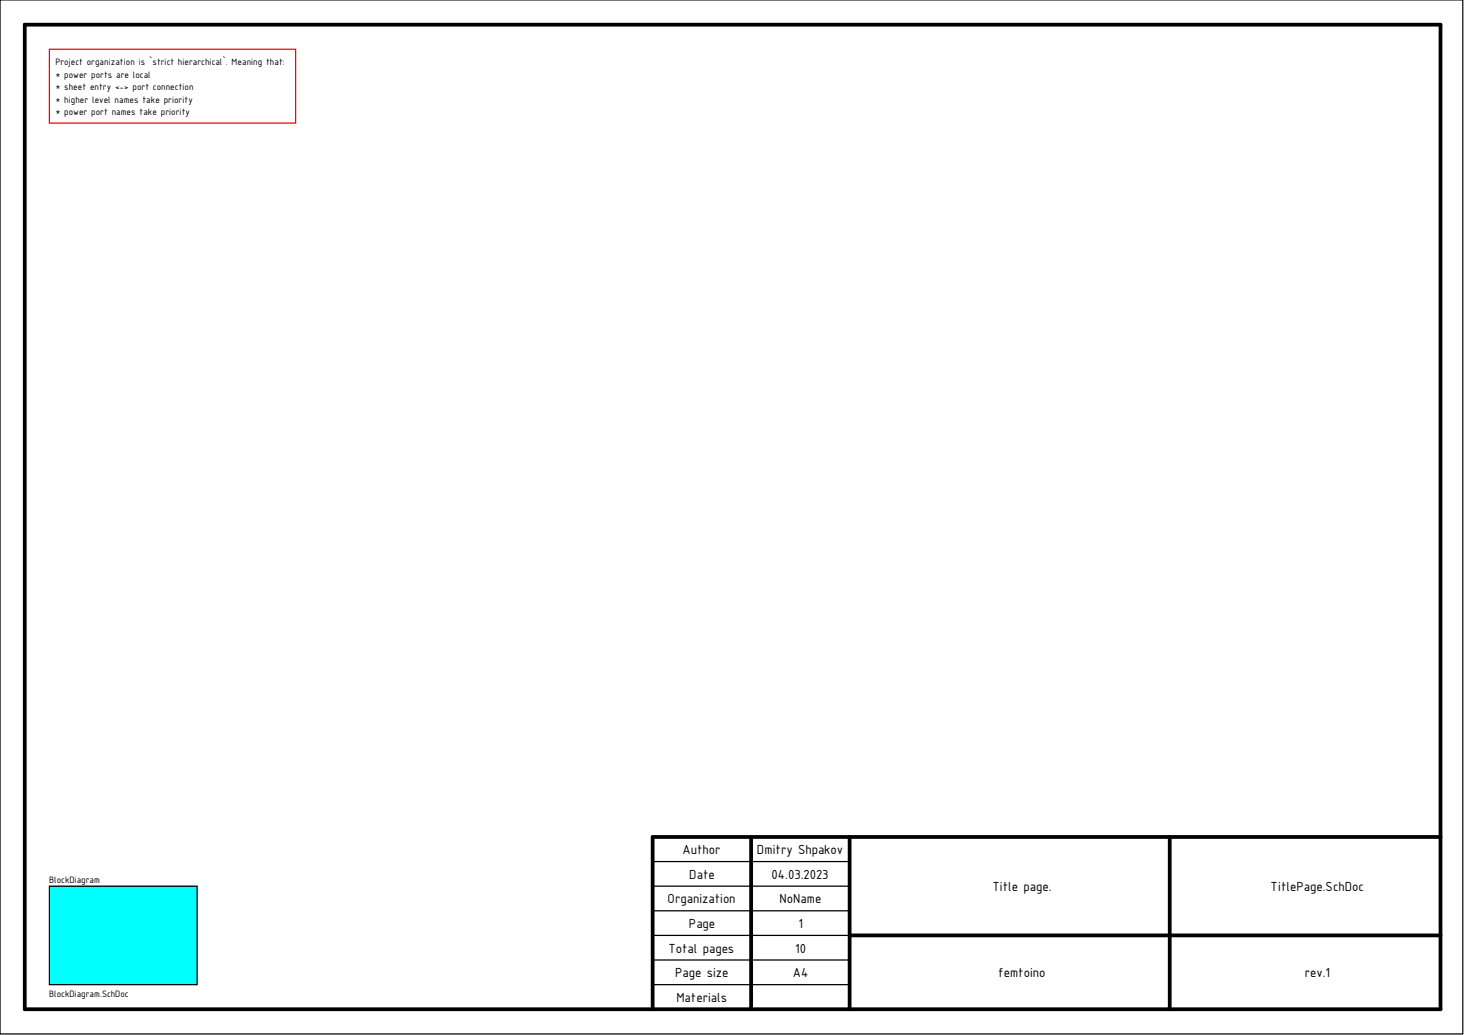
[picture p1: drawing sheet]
<svg xmlns="http://www.w3.org/2000/svg" width="297mm" height="210mm" viewBox="0 0 297 210" stroke-linecap="round" stroke-linejoin="round" font-family="sans-serif">
<defs><g id="words">
<g font-size="2.9">
<text x="138.5" y="173.2">Author</text>
<text x="153.6" y="173.2">Dmitry Shpakov</text>
<text x="139.9" y="178.2">Date</text>
<text x="156.5" y="178.2">04.03.2023</text>
<text x="135.5" y="183.2">Organization</text>
<text x="158.1" y="183.2">NoName</text>
<text x="201.4" y="180.7">Title page.</text>
<text x="257.8" y="180.7">TitlePage.SchDoc</text>
<text x="139.8" y="188.2">Page</text>
<text x="162" y="188.2">1</text>
<text x="135.6" y="193.2">Total pages</text>
<text x="161.3" y="193.2">10</text>
<text x="137" y="198.2">Page size</text>
<text x="137.2" y="203.2">Materials</text>
<text x="160.8" y="198.2">A4</text>
<text x="202.5" y="198.2">femtoino</text>
<text x="264.7" y="198.2">rev.1</text>
</g>
<g font-size="2">
<text x="11.3" y="13.2">Project organization is `strict hierarchical`. Meaning that:</text>
<text x="11.3" y="15.7">* power ports are local</text>
<text x="11.3" y="18.3">* sheet entry &lt;-&gt; port connection</text>
<text x="11.3" y="20.8">* higher level names take priority</text>
<text x="11.3" y="23.3">* power port names take priority</text>
<text x="10" y="179.1">BlockDiagram</text>
<text x="10" y="202.1">BlockDiagram.SchDoc</text>
</g>
</g></defs>
<path d="M0 0h296.8v209.7h-296.8z" fill="none" stroke="#000" stroke-width=".2"/>
<path d="M5 5h287.3v199.7h-287.3zM152.4 169.7v35M172.4 169.7v35M237.3 169.7v35M292.3 169.7h-159.9v35M172.4 189.7h119.9" fill="none" stroke="#000" stroke-width=".76"/>
<path d="M132.4 179.7h40M132.4 174.7h40M132.4 199.7h40M132.4 194.7h40M132.4 189.7h40M132.4 184.7h40" fill="none" stroke="#000" stroke-width=".25"/>
<path d="M10 179.7h30v20h-30z" fill-rule="evenodd" fill="#0ff"/>
<path d="M10 179.7h30v20h-30z" fill="none" stroke="#000" stroke-width=".25"/>
<path d="M10 10h50v15h-50z" fill-rule="evenodd" fill="#fff"/>
<path d="M10 10h50v15h-50z" fill="none" stroke="#f00" stroke-width=".25"/>
<use href="#words"/>
</svg>
